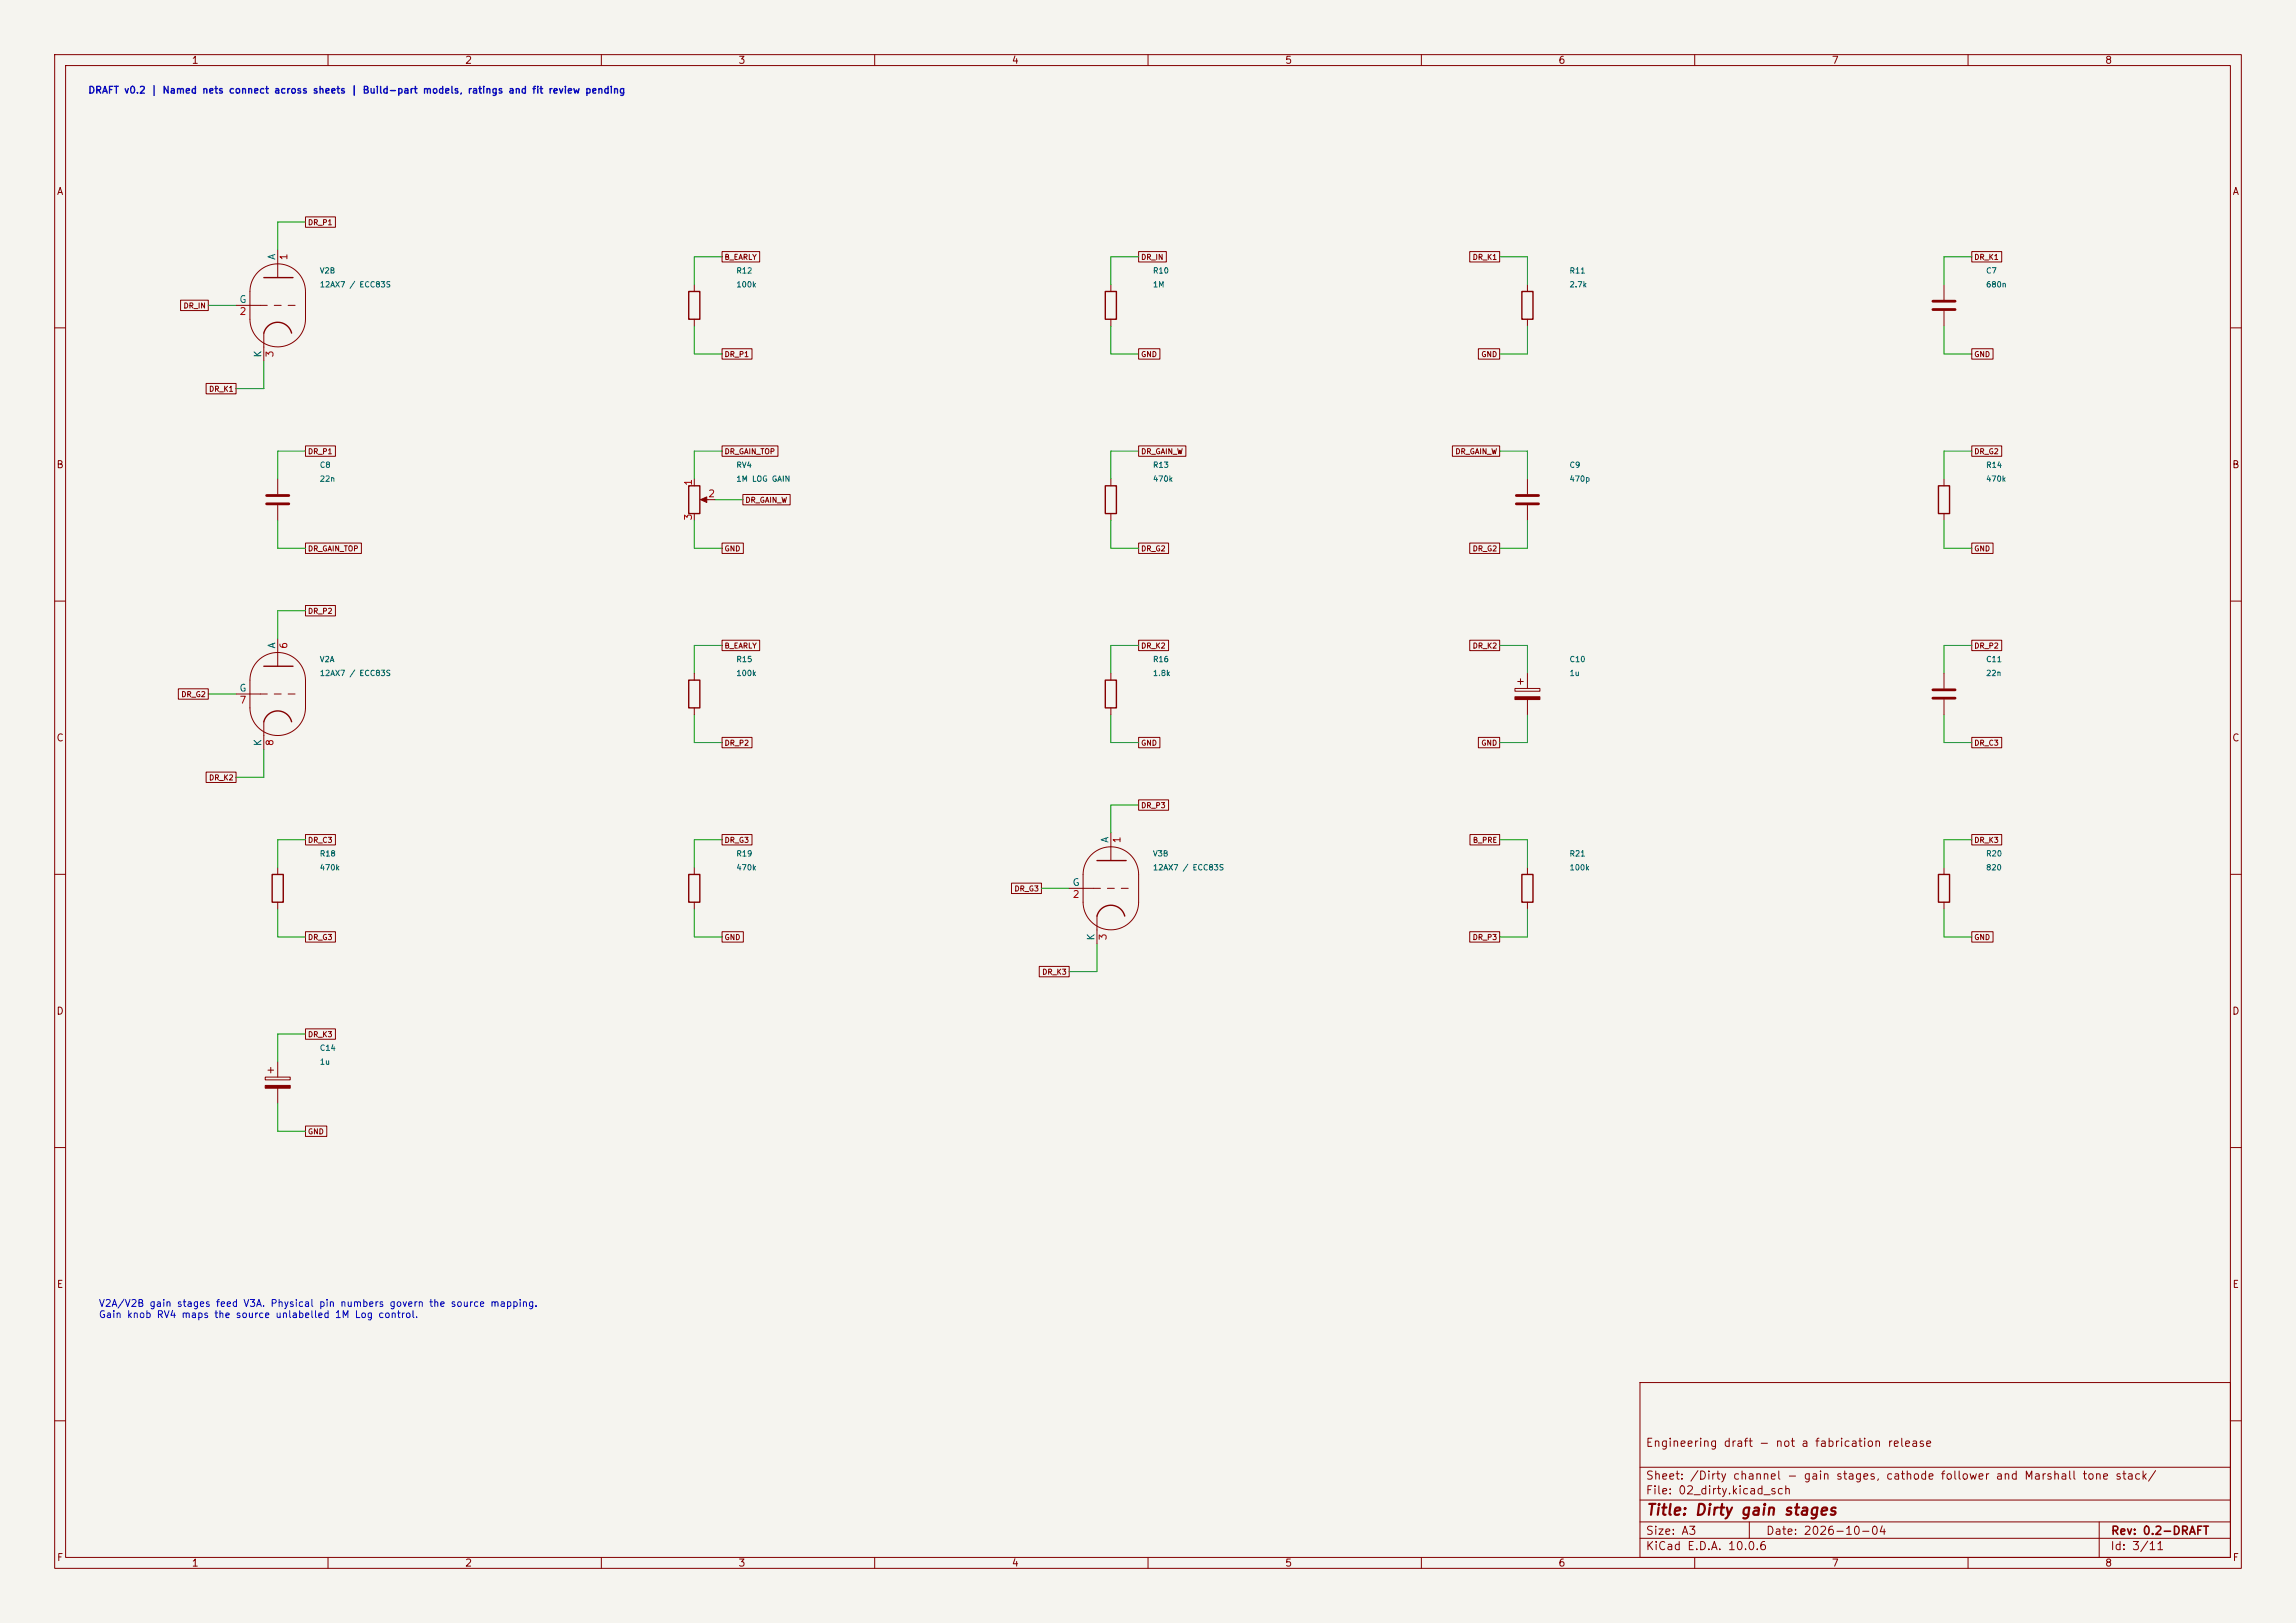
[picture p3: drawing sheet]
<svg xmlns="http://www.w3.org/2000/svg" width="420mm" height="297mm" viewBox="0 0 420 297" stroke-linecap="round" stroke-linejoin="round" font-family="sans-serif">
<defs><g id="words">
<text font-size="2" fill="#840000" x="301" y="277.8">Title: Dirty gain stages</text>
<g font-size="1.5" fill="#840000">
<text x="300.9" y="265.1">Engineering draft - not a fabrication release</text>
<text x="300.9" y="273.8">File: 02_dirty.kicad_sch</text>
<text x="300.9" y="271.1">Sheet: /Dirty channel - gain stages, cathode follower and Marshall tone stack/</text>
<text x="300.9" y="281.2">Size: A3</text>
<text x="322.9" y="281.2">Date: 2026-10-04</text>
<text x="386" y="281.2">Rev: 0.2-DRAFT</text>
<text x="300.9" y="284">KiCad E.D.A. 10.0.6</text>
<text x="385.9" y="284">Id: 3/11</text>
</g>
<g font-size="1.3" fill="#840000">
<text x="35" y="12">1</text>
<text x="85" y="12">2</text>
<text x="135" y="12">3</text>
<text x="185" y="12">4</text>
<text x="235" y="12">5</text>
<text x="285" y="12">6</text>
<text x="335" y="12">7</text>
<text x="385" y="12">8</text>
<text x="10.3" y="36">A</text>
<text x="408.3" y="36">A</text>
<text x="10.2" y="86">B</text>
<text x="408.2" y="86">B</text>
<text x="10.2" y="136">C</text>
<text x="408.2" y="136">C</text>
<text x="10.2" y="186">D</text>
<text x="408.2" y="186">D</text>
<text x="10.3" y="236">E</text>
<text x="408.3" y="236">E</text>
<text x="10.3" y="286">F</text>
<text x="35" y="287">1</text>
<text x="85" y="287">2</text>
<text x="135" y="287">3</text>
<text x="185" y="287">4</text>
<text x="235" y="287">5</text>
<text x="285" y="287">6</text>
<text x="335" y="287">7</text>
<text x="385" y="287">8</text>
<text x="408.3" y="286">F</text>
</g>
<g font-size="1.3" fill="#0000c2">
<text x="16" y="17.4">DRAFT v0.2 | Named nets connect across sheets | Build-part models, ratings and fit review pending</text>
<text x="18" y="239.5">V2A/V2B gain stages feed V3A. Physical pin numbers govern the source mapping.</text>
<text x="18" y="241.5">Gain knob RV4 maps the source unlabelled 1M Log control.</text>
</g>
<g font-size="1.3" fill="#006464">
<text x="50.7" y="47.7" transform="rotate(-90 50.7 47.7)">A</text>
<text x="43.7" y="55.7">G</text>
<text x="48.1" y="65.5" transform="rotate(-90 48.1 65.5)">K</text>
<text x="50.7" y="118.8" transform="rotate(-90 50.7 118.8)">A</text>
<text x="43.7" y="126.9">G</text>
<text x="48.1" y="136.7" transform="rotate(-90 48.1 136.7)">K</text>
<text x="203.1" y="154.3" transform="rotate(-90 203.1 154.3)">A</text>
<text x="196.1" y="162.4">G</text>
<text x="200.5" y="172.2" transform="rotate(-90 200.5 172.2)">K</text>
</g>
<g font-size="1.3" fill="#a90000">
<text x="52.9" y="47.7" transform="rotate(-90 52.9 47.7)">1</text>
<text x="43.7" y="57.9">2</text>
<text x="50.3" y="65.5" transform="rotate(-90 50.3 65.5)">3</text>
<text x="126.9" y="89" transform="rotate(-90 126.9 89)">1</text>
<text x="126.9" y="95.3" transform="rotate(-90 126.9 95.3)">3</text>
<text x="129.4" y="91.3">2</text>
<text x="52.9" y="118.8" transform="rotate(-90 52.9 118.8)">6</text>
<text x="43.7" y="129.1">7</text>
<text x="50.3" y="136.6" transform="rotate(-90 50.3 136.6)">8</text>
<text x="205.3" y="154.4" transform="rotate(-90 205.3 154.4)">1</text>
<text x="196.1" y="164.6">2</text>
<text x="202.7" y="172.2" transform="rotate(-90 202.7 172.2)">3</text>
</g>
<g font-size="1" fill="#840000">
<text x="56.2" y="41.4">DR_P1</text>
<text x="132.4" y="47.8">B_EARLY</text>
<text x="208.6" y="47.8">DR_IN</text>
<text x="269.3" y="47.8">DR_K1</text>
<text x="361" y="47.8">DR_K1</text>
<text x="33.5" y="56.7">DR_IN</text>
<text x="132.4" y="65.6">DR_P1</text>
<text x="208.6" y="65.6">GND</text>
<text x="270.9" y="65.6">GND</text>
<text x="361" y="65.6">GND</text>
<text x="38.1" y="71.9">DR_K1</text>
<text x="56.2" y="83.3">DR_P1</text>
<text x="132.4" y="83.3">DR_GAIN_TOP</text>
<text x="208.6" y="83.3">DR_GAIN_W</text>
<text x="266.1" y="83.3">DR_GAIN_W</text>
<text x="361" y="83.3">DR_G2</text>
<text x="136.3" y="92.2">DR_GAIN_W</text>
<text x="56.2" y="101.1">DR_GAIN_TOP</text>
<text x="132.4" y="101.1">GND</text>
<text x="208.6" y="101.1">DR_G2</text>
<text x="269.3" y="101.1">DR_G2</text>
<text x="361" y="101.1">GND</text>
<text x="56.2" y="112.5">DR_P2</text>
<text x="132.4" y="118.9">B_EARLY</text>
<text x="208.6" y="118.9">DR_K2</text>
<text x="269.3" y="118.9">DR_K2</text>
<text x="361" y="118.9">DR_P2</text>
<text x="33.1" y="127.8">DR_G2</text>
<text x="132.4" y="136.7">DR_P2</text>
<text x="208.6" y="136.7">GND</text>
<text x="270.9" y="136.7">GND</text>
<text x="361" y="136.7">DR_C3</text>
<text x="38.1" y="143">DR_K2</text>
<text x="208.6" y="148.1">DR_P3</text>
<text x="56.2" y="154.5">DR_C3</text>
<text x="132.4" y="154.5">DR_G3</text>
<text x="269.3" y="154.5">B_PRE</text>
<text x="361" y="154.5">DR_K3</text>
<text x="185.5" y="163.3">DR_G3</text>
<text x="56.2" y="172.2">DR_G3</text>
<text x="132.4" y="172.2">GND</text>
<text x="269.3" y="172.2">DR_P3</text>
<text x="361" y="172.2">GND</text>
<text x="190.5" y="178.6">DR_K3</text>
<text x="56.2" y="190">DR_K3</text>
<text x="56.2" y="207.8">GND</text>
</g>
<g font-size="1" fill="#006464">
<text x="58.4" y="50.3">V2B</text>
<text x="58.4" y="52.8">12AX7 / ECC83S</text>
<text x="134.6" y="50.3">R12</text>
<text x="134.6" y="52.8">100k</text>
<text x="210.8" y="50.3">R10</text>
<text x="210.8" y="52.8">1M</text>
<text x="287" y="50.3">R11</text>
<text x="287" y="52.8">2.7k</text>
<text x="363.2" y="50.3">C7</text>
<text x="363.2" y="52.8">680n</text>
<text x="58.4" y="85.8">C8</text>
<text x="58.4" y="88.4">22n</text>
<text x="134.6" y="85.8">RV4</text>
<text x="134.6" y="88.4">1M LOG GAIN</text>
<text x="210.8" y="85.8">R13</text>
<text x="210.8" y="88.4">470k</text>
<text x="287" y="85.8">C9</text>
<text x="287" y="88.4">470p</text>
<text x="363.2" y="85.8">R14</text>
<text x="363.2" y="88.4">470k</text>
<text x="58.4" y="121.4">V2A</text>
<text x="58.4" y="123.9">12AX7 / ECC83S</text>
<text x="134.6" y="121.4">R15</text>
<text x="134.6" y="123.9">100k</text>
<text x="210.8" y="121.4">R16</text>
<text x="210.8" y="123.9">1.8k</text>
<text x="287" y="121.4">C10</text>
<text x="287" y="123.9">1u</text>
<text x="363.2" y="121.4">C11</text>
<text x="363.2" y="123.9">22n</text>
<text x="58.4" y="157">R18</text>
<text x="58.4" y="159.5">470k</text>
<text x="134.6" y="157">R19</text>
<text x="134.6" y="159.5">470k</text>
<text x="210.8" y="157">V3B</text>
<text x="210.8" y="159.5">12AX7 / ECC83S</text>
<text x="287" y="157">R21</text>
<text x="287" y="159.5">100k</text>
<text x="363.2" y="157">R20</text>
<text x="363.2" y="159.5">820</text>
<text x="58.4" y="192.5">C14</text>
<text x="58.4" y="195.1">1u</text>
</g>
</g></defs>
<path d="M0 0h420v297h-420z" fill="#f5f4ef" stroke="#f5f4ef" stroke-width=".18"/>
<g fill="none" stroke="#840000" stroke-width=".18">
<path d="M10 10h400v277h-400zM12 12h396v273h-396zM60 10v2M110 10v2M160 10v2M210 10v2M260 10v2M310 10v2M360 10v2M55.9 39.7h5.5v1.9h-5.5zM33 54.9h5.1v1.9h-5.1zM43.2 55.9h5.7"/>
<path d="M47.2 49.8a5.1 5.1 0 0 1 5.5-1.1 5.1 5.1 0 0 1 3.2 4.6v5.1a5.1 5.1 0 0 1-5.1 5.1 5.1 5.1 0 0 1-5.1-5.1v-5.1a5.1 5.1 0 0 1 1.5-3.5zM50.2 55.9h1.2M50.8 45.7v5.1M52.7 55.9h1.3M127 52.1v1.2M127 58.4v1.3M132.1 46h6.9v1.9h-6.9zM203.2 52.1v1.2M203.2 58.4v1.3M208.3 46h5v1.9h-5zM268.8 46h5.5v1.9h-5.5zM279.4 52.1v1.2"/>
<path d="M279.4 58.4v1.3M355.6 52.1v2.8M355.6 56.9v2.8M360.7 46h5.5v1.9h-5.5zM10 60h2M37.7 70.2h5.5v1.9h-5.5zM48.3 61v5M132.1 63.8h5.5v1.9h-5.5zM208.3 63.8h3.9v1.9h-3.9zM270.4 63.8h3.9v1.9h-3.9zM360.7 63.8h3.9v1.9h-3.9zM408 60h2"/>
<path d="M50.8 87.6v2.8M50.8 92.5v2.8M55.9 99.4h10.2v1.9h-10.2zM55.9 81.6h5.5v1.9h-5.5zM127 87.6v1.3M127 94v1.3M128.5 91.4h2.3M132.1 99.4h3.9v1.9h-3.9zM132.1 81.6h10.2v1.9h-10.2zM135.9 90.5h8.6v1.9h-8.6zM203.2 87.6v1.3M203.2 94v1.3"/>
<path d="M208.3 99.4h5.5v1.9h-5.5zM208.3 81.6h8.6v1.9h-8.6zM265.7 81.6h8.6v1.9h-8.6zM268.8 99.4h5.5v1.9h-5.5zM279.4 87.6v2.8M279.4 92.5v2.8M355.6 87.6v1.3M355.6 94v1.3M360.7 81.6h5.5v1.9h-5.5zM360.7 99.4h3.9v1.9h-3.9zM10 110h2M50.8 116.8v5.1"/>
<path d="M55.9 110.8h5.5v1.9h-5.5zM132.1 117.2h6.9v1.9h-6.9zM208.3 117.2h5.5v1.9h-5.5zM268.8 117.2h5.5v1.9h-5.5zM360.7 117.2h5.5v1.9h-5.5zM408 110h2M32.6 126h5.5v2h-5.5zM43.2 127h5.7M47.2 120.9a5.1 5.1 0 0 1 5.5-1.1 5.1 5.1 0 0 1 3.2 4.7v5a5.1 5.1 0 0 1-5.1 5.1 5.1 5.1 0 0 1-5.1-5.1v-5a5.1 5.1 0 0 1 1.5-3.6zM48.3 132.1v5.1M50.2 127h1.2M52.7 127h1.3"/>
<path d="M127 123.2v1.3M127 129.5v1.3M132.1 134.9h5.5v1.9h-5.5zM203.2 123.2v1.3M203.2 129.5v1.3M208.3 134.9h3.9v1.9h-3.9zM270.4 134.9h3.9v1.9h-3.9zM277.1 126h4.6v.5h-4.6zM277.6 124.7h1M278.1 124.2v1M279.4 123.2v2.8M279.4 128v2.8"/>
<path d="M355.6 123.2v2.8M355.6 128v2.8M360.7 134.9h5.5v1.9h-5.5zM10 160h2M37.7 141.3h5.5v1.9h-5.5zM50.8 158.8v1.2M55.9 152.7h5.5v1.9h-5.5zM127 158.8v1.2M132.1 152.7h5.5v1.9h-5.5zM199.6 156.5a5.1 5.1 0 0 1 5.5-1.2 5.1 5.1 0 0 1 3.2 4.7v5.1a5.1 5.1 0 0 1-5.1 5.1 5.1 5.1 0 0 1-5.1-5.1v-5.1a5.1 5.1 0 0 1 1.5-3.5zM203.2 152.4v5.1M208.3 146.4h5.5v1.9h-5.5z"/>
<path d="M268.9 152.7h5.4v1.9h-5.4zM279.4 158.8v1.2M355.6 158.8v1.2M360.7 152.7h5.5v1.9h-5.5zM408 160h2M50.8 165.1v1.3M55.9 170.5h5.5v1.9h-5.5zM127 165.1v1.3M132.1 170.5h3.9v1.9h-3.9zM185 161.6h5.5v1.9h-5.5zM190.1 176.8h5.5v2h-5.5zM195.6 162.6h5.7"/>
<path d="M200.7 167.6v5.1M202.6 162.6h1.2M205.1 162.6h1.3M268.8 170.5h5.5v1.9h-5.5zM279.4 165.1v1.3M355.6 165.1v1.3M360.7 170.5h3.9v1.9h-3.9zM48.5 197.1h4.6v.5h-4.6zM49 195.8h1M49.5 195.3v1M50.8 194.3v2.8M50.8 199.1v2.8"/>
<path d="M55.9 188.3h5.5v1.9h-5.5zM10 210h2M55.9 206.1h3.9v1.9h-3.9zM408 210h2M300 253h108v32h-108zM10 260h2M300 278.5h108M300 274.5h108M300 268.5h108M320 278.5v3M384 278.5v6.5M408 260h2"/>
<path d="M60 285v2M110 285v2M160 285v2M210 285v2M260 285v2M300 281.5h108M310 285v2M360 285v2"/>
</g>
<g fill="none" stroke="#840000" stroke-width=".25">
<path d="M48.3 50.8h5.3M126 53.3h2v5.1h-2zM202.2 53.3h2v5.1h-2zM278.4 53.3h2v5.1h-2zM48.3 61a2.62 2.62 0 0 1 2.5-2 2.62 2.62 0 0 1 2.5 2M126 88.9h2v5.1h-2zM202.2 88.9h2v5.1h-2zM354.6 88.9h2v5.1h-2zM48.3 121.9h5.3M48.3 132.1a2.62 2.62 0 0 1 2.5-2 2.62 2.62 0 0 1 2.5 2M126 124.5h2v5h-2zM202.2 124.5h2v5h-2z"/>
<path d="M200.7 157.5h5.3M49.8 160h2v5.1h-2zM126 160h2v5.1h-2zM200.7 167.6a2.62 2.62 0 0 1 2.5-1.9 2.62 2.62 0 0 1 2.5 1.9M278.4 160h2v5.1h-2zM354.6 160h2v5.1h-2z"/>
</g>
<path d="M353.6 55.1h4M353.6 56.6h4M48.8 90.7h4M48.8 92.2h4M277.4 90.7h4M277.4 92.2h4M353.6 126.2h4M353.6 127.8h4" fill="none" stroke="#840000" stroke-width=".51"/>
<g fill="#840000" stroke="#840000" stroke-width=".18">
<path d="M48.5 198.6h4.6v.5h-4.6z"/>
<path d="M128.1 91.4l1.2-.5v1z"/>
<path d="M277.1 127.5h4.6v.5h-4.6z"/>
</g>
<g fill="none" stroke="#009600" stroke-width=".18">
<path d="M38.1 55.9h5.1M55.9 40.6h-5.1v5.1M127 59.7v5.1h5.1M132.1 47h-5.1v5.1M203.2 59.7v5.1h5.1M208.3 47h-5.1v5.1M274.3 47h5.1v5.1M279.4 59.7v5.1h-5.1M355.6 59.7v5.1h5.1M360.7 47h-5.1v5.1M48.3 66v5.1h-5.1M50.8 95.3v5h5.1"/>
<path d="M55.9 82.6h-5.1v5M127 95.3v5h5.1M130.8 91.4h5.1M132.1 82.6h-5.1v5M203.2 95.3v5h5.1M208.3 82.6h-5.1v5M274.3 82.6h5.1v5M279.4 95.3v5h-5.1M355.6 95.3v5h5.1M360.7 82.6h-5.1v5M55.9 111.8h-5.1v5M132.1 118.1h-5.1v5.1"/>
<path d="M208.3 118.1h-5.1v5.1M274.3 118.1h5.1v5.1M360.7 118.1h-5.1v5.1M38.1 127h5.1M48.3 137.2v5h-5.1M127 130.8v5.1h5.1M203.2 130.8v5.1h5.1M279.4 130.8v5.1h-5.1M355.6 130.8v5.1h5.1M55.9 153.7h-5.1v5.1M132.1 153.7h-5.1v5.1M208.3 147.3h-5.1v5.1"/>
<path d="M274.3 153.7h5.1v5.1M360.7 153.7h-5.1v5.1M50.8 166.4v5.1h5.1M127 166.4v5.1h5.1M190.5 162.6h5.1M200.7 172.7v5.1h-5.1M279.4 166.4v5.1h-5.1M355.6 166.4v5.1h5.1M55.9 189.2h-5.1v5.1M50.8 201.9v5.1h5.1"/>
</g>
<use href="#words"/>
</svg>
